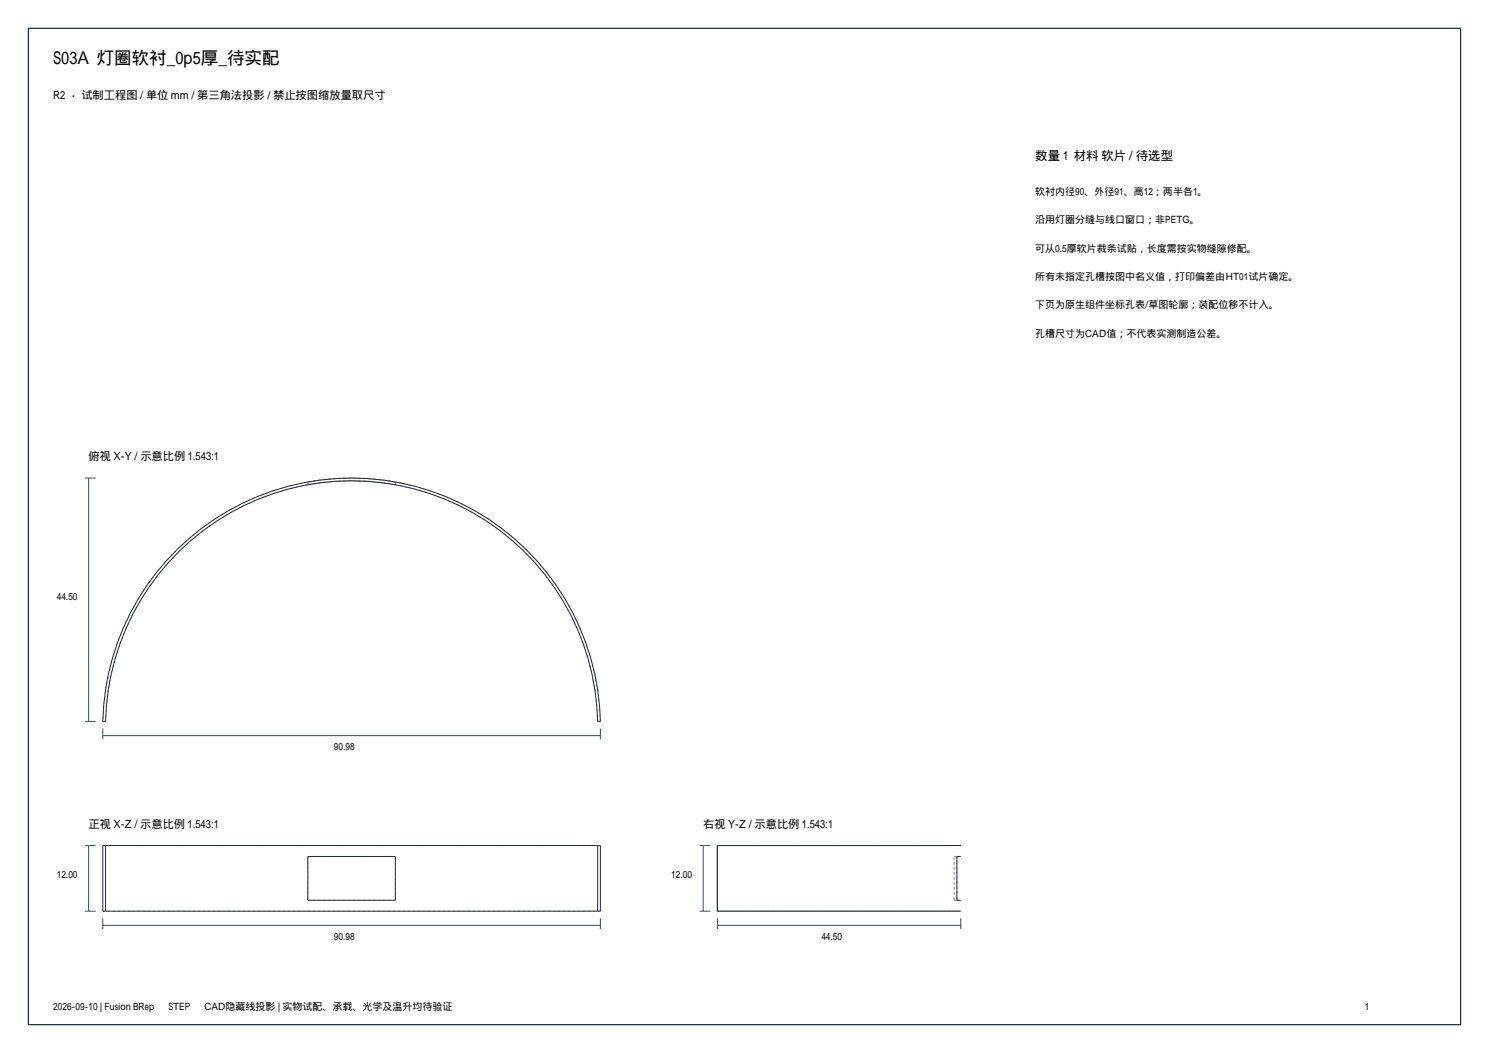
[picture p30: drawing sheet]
<svg xmlns="http://www.w3.org/2000/svg" width="420mm" height="297mm" viewBox="0 0 420 297" stroke-linecap="round" stroke-linejoin="round" font-family="sans-serif">
<defs><g id="words">
<text font-size="4.9" x="15" y="18">S03A 灯圈软衬_0p5厚_待实配</text>
<text font-size="3.5" x="292" y="45">数量 1 材料 软片 / 待选型</text>
<g font-size="3.2">
<text x="15" y="28">R2 · 试制工程图 / 单位 mm / 第三角法投影 / 禁止按图缩放量取尺寸</text>
<text x="25" y="129.8">俯视 X-Y / 示意比例 1.543:1</text>
<text x="25" y="233.5">正视 X-Z / 示意比例 1.543:1</text>
<text x="198.4" y="233.5">右视 Y-Z / 示意比例 1.543:1</text>
</g>
<g font-size="2.8">
<text x="292" y="55">软衬内径90、外径91、高12；两半各1。</text>
<text x="292" y="63">沿用灯圈分缝与线口窗口；非PETG。</text>
<text x="292" y="71">可从0.5厚软片裁条试贴，长度需按实物缝隙修配。</text>
<text x="292" y="79">所有未指定孔槽按图中名义值，打印偏差由HT01试片确定。</text>
<text x="292" y="87">下页为原生组件坐标孔表/草图轮廓；装配位移不计入。</text>
<text x="292" y="95">孔槽尺寸为CAD值；不代表实测制造公差。</text>
<text x="16" y="169.2">44.50</text>
<text x="94.2" y="211.5">90.98</text>
<text x="16" y="247.7">12.00</text>
<text x="189.4" y="247.7">12.00</text>
<text x="94.2" y="265">90.98</text>
<text x="231.7" y="265">44.50</text>
<text x="15" y="285">2026-09-10 | Fusion BRep → STEP → CAD隐藏线投影 | 实物试配、承载、光学及温升均待验证</text>
</g>
</g></defs>
<path d="M8 8h404v281h-404z" fill="none" stroke="#1a334d" stroke-width=".35"/>
<g fill="none" stroke="#a6a6a6" stroke-width=".28" stroke-dasharray=".7 .7" stroke-linecap="butt">
<path d="M86.8 135.9l6.2-.8 6.2-.3 6.2 .3 6.1 .8M86.8 135.9v.8M86.8 136.7l6.2-.8 6.2-.3 6.2 .3 6.1 .8M111.5 136.7v-.8M111.5 136.7l-6.1-.8-6.2-.3-6.2 .3-6.2 .8M111.5 135.9l-6.1-.8-6.2-.3-6.2 .3-6.2 .8M29.8 203.5h-.8M168.6 203.5a69.4 69.4 0 0 0-69.4-67.9 69.4 69.4 0 0 0-69.4 67.9M169.4 203.5h-.8M169.4 203.5a70.2 70.2 0 0 0-70.2-68.7 70.2 70.2 0 0 0-70.2 68.7M169.4 238.5h-140.4M202.4 238.5v18.5"/>
<path d="M202.4 238.5h67.8M270.2 238.5h-67.8M271 238.5h-68.6M86.8 253.9h24.7M86.8 241.6v12.3M111.5 253.9v-12.3M111.5 241.6h-24.7M169.4 257h-140.4M202.4 257v-18.5M202.4 257h67.8M269.1 241.6v12.3M269.1 241.6h.8"/>
<path d="M269.1 253.9h.8M269.1 253.9h1.1M269.1 253.9v-12.3M269.1 241.6h1.1M269.9 253.9h1.1M269.9 253.9h-.8M269.9 241.6v12.3M269.9 241.6h-.8M270.2 253.9h-1.1M270.2 241.6h-1.1M270.2 257h-67.8M271 241.6h-1.1"/>
<path d="M271 257h-68.6"/>
</g>
<path d="M50.1 154.9a70.2 70.2 0 0 1 75.6-14.9 70.2 70.2 0 0 1 43.7 63.5h-.8a69.4 69.4 0 0 0-69.4-67.9 69.4 69.4 0 0 0-69.4 67.9h-.8a70.2 70.2 0 0 1 21.1-48.6zM29.8 238.5h138.8M29.8 238.5h-.8v18.5h.8M29.8 238.5v18.5M168.6 238.5h.8v18.5h-.8M168.6 238.5v18.5M271 238.5h-68.6v18.5h68.6M29.8 257h138.8M86.8 241.6h24.7v12.3h-24.7zM271 241.6h-1.1v12.3h1.1" fill="none" stroke="#1f2e38" stroke-width=".28"/>
<g fill="none" stroke="#264d66" stroke-width=".28">
<path d="M24 134.8h3M25 134.8v68.7M24 203.5h3M29 207.5h140.4M29 205.5v3M169.4 205.5v3M24 238.5h3M25 238.5v18.5M197.4 238.5h3M198.4 238.5v18.5M24 257h3M29 259v3"/>
<path d="M169.4 259v3M197.4 257h3M202.4 259v3M271 259v3M29 261h140.4M202.4 261h68.6"/>
</g>
<use href="#words"/>
</svg>
